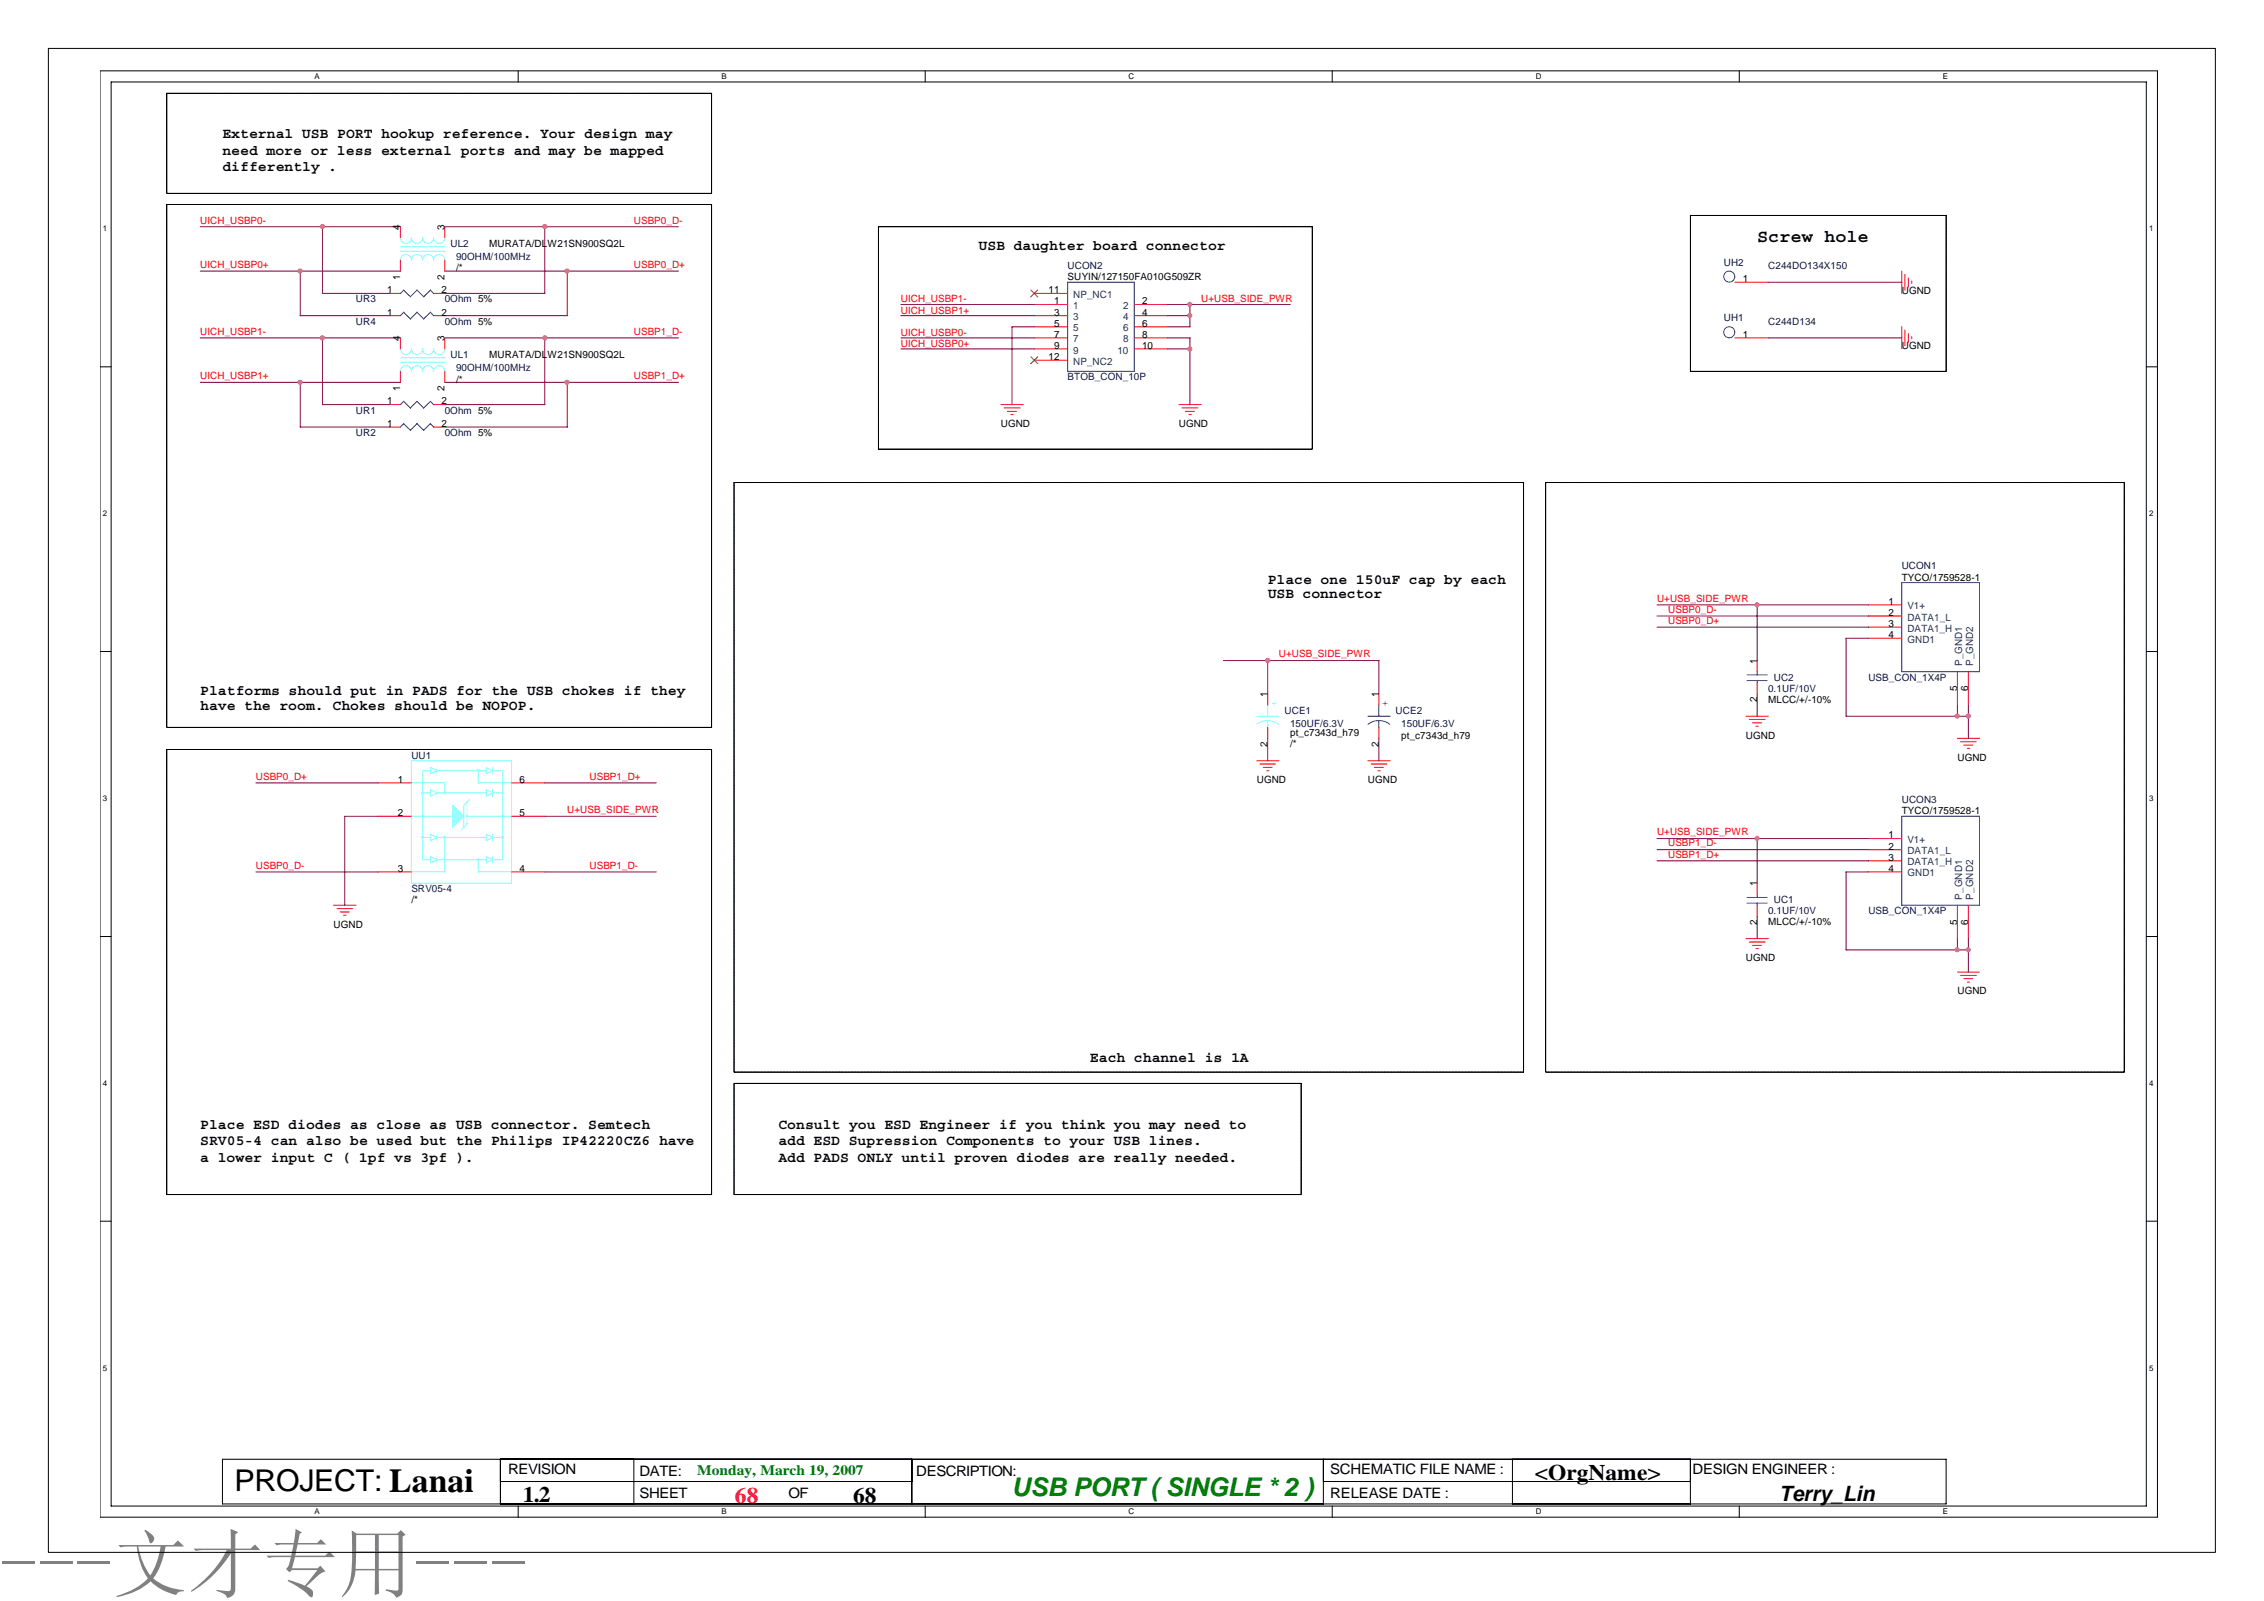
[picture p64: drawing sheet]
<svg xmlns="http://www.w3.org/2000/svg" width="297mm" height="210mm" viewBox="0 0 297 210" stroke-linecap="round" stroke-linejoin="round" font-family="sans-serif">
<defs><g id="words">
<text font-size="9.9" fill="#808080" x="0" y="208.6">---文才专用---</text>
<text font-size="3.9" x="30.8" y="195.5">PROJECT: Lanai</text>
<text font-size="3.4" fill="#008000" x="132.8" y="196.2">USB PORT ( SINGLE * 2 )</text>
<g font-size="2.9">
<text x="68.6" y="197">1.2</text>
<text x="111.9" y="197.1">68</text>
<text x="201.4" y="194.1">&lt;OrgName&gt;</text>
</g>
<text font-size="2.9" fill="#f00" x="96.4" y="197.1">68</text>
<text font-size="2.8" x="233.4" y="196.9">Terry_Lin</text>
<text font-size="2.3" x="230.5" y="31.7">Screw hole</text>
<g font-size="1.9">
<text x="29.2" y="18.2">External USB PORT hookup reference. Your design may</text>
<text x="29.2" y="20.3">need more or less external ports and may be mapped</text>
<text x="29.2" y="22.5">differently .</text>
<text x="128.4" y="32.8">USB daughter board connector</text>
<text x="166.3" y="76.5">Place one 150uF cap by each</text>
<text x="166.3" y="78.5">USB connector</text>
<text x="26.3" y="91.1">Platforms should put in PADS for the USB chokes if they</text>
<text x="26.3" y="93.1">have the room. Chokes should be NOPOP.</text>
<text x="143" y="139.3">Each channel is 1A</text>
<text x="26.3" y="148">Place ESD diodes as close as USB connector. Semtech</text>
<text x="102.1" y="148">Consult you ESD Engineer if you think you may need to</text>
<text x="26.3" y="150.2">SRV05-4 can also be used but the Philips IP42220CZ6 have</text>
<text x="26.3" y="152.3">a lower input C ( 1pf vs 3pf ).</text>
<text x="102.1" y="150.2">add ESD Supression Components to your USB lines.</text>
<text x="102.1" y="152.3">Add PADS ONLY until proven diodes are really needed.</text>
<text x="66.7" y="193.4">REVISION</text>
<text x="83.9" y="196.4">SHEET</text>
<text x="83.9" y="193.5">DATE:</text>
<text x="103.4" y="196.4">OF</text>
<text x="120.2" y="193.5">DESCRIPTION:</text>
<text x="174.5" y="193.4">SCHEMATIC FILE NAME :</text>
<text x="174.5" y="196.4">RELEASE DATE :</text>
<text x="222.1" y="193.4">DESIGN ENGINEER :</text>
</g>
<text font-size="1.9" fill="#008000" x="91.5" y="193.4">Monday, March 19, 2007</text>
<g font-size="1.3" fill="#f00">
<text x="26.3" y="29.3">UICH_USBP0-</text>
<text x="83.2" y="29.3">USBP0_D-</text>
<text x="26.3" y="35.1">UICH_USBP0+</text>
<text x="83.2" y="35.1">USBP0_D+</text>
<text x="118.2" y="39.6">UICH_USBP1-</text>
<text x="118.2" y="41.1">UICH_USBP1+</text>
<text x="157.6" y="39.6">U+USB_SIDE_PWR</text>
<text x="26.3" y="43.9">UICH_USBP1-</text>
<text x="83.2" y="43.9">USBP1_D-</text>
<text x="118.2" y="45.5">UICH_USBP0+</text>
<text x="118.2" y="44">UICH_USBP0-</text>
<text x="26.3" y="49.7">UICH_USBP1+</text>
<text x="83.2" y="49.7">USBP1_D+</text>
<text x="217.4" y="78.9">U+USB_SIDE_PWR</text>
<text x="218.9" y="81.8">USBP0_D+</text>
<text x="218.9" y="80.4">USBP0_D-</text>
<text x="167.8" y="86.2">U+USB_SIDE_PWR</text>
<text x="33.6" y="102.3">USBP0_D+</text>
<text x="74.4" y="106.6">U+USB_SIDE_PWR</text>
<text x="77.3" y="102.3">USBP1_D+</text>
<text x="33.6" y="113.9">USBP0_D-</text>
<text x="77.3" y="113.9">USBP1_D-</text>
<text x="217.4" y="109.6">U+USB_SIDE_PWR</text>
<text x="218.9" y="111">USBP1_D-</text>
<text x="218.9" y="112.5">USBP1_D+</text>
</g>
<g font-size="1.3">
<text x="52.5" y="30.2" transform="rotate(-90 52.5 30.2)">4</text>
<text x="58.3" y="30.2" transform="rotate(-90 58.3 30.2)">3</text>
<text x="59.8" y="35.6">/*</text>
<text x="64.2" y="32.4">MURATA/DLW21SN900SQ2L</text>
<text x="50.8" y="38.5">1</text>
<text x="50.8" y="41.4">1</text>
<text x="52.5" y="36.7" transform="rotate(-90 52.5 36.7)">1</text>
<text x="57.9" y="38.5">2</text>
<text x="57.9" y="41.4">2</text>
<text x="58.3" y="36.7" transform="rotate(-90 58.3 36.7)">2</text>
<text x="137.6" y="38.5">11</text>
<text x="138.3" y="39.9">1</text>
<text x="138.3" y="41.4">3</text>
<text x="140.1" y="36.7">SUYIN/127150FA010G509ZR</text>
<text x="149.8" y="39.9">2</text>
<text x="149.8" y="41.4">4</text>
<text x="228.6" y="37">1</text>
<text x="249.5" y="38.5">UGND</text>
<text x="52.5" y="44.7" transform="rotate(-90 52.5 44.7)">4</text>
<text x="58.3" y="44.7" transform="rotate(-90 58.3 44.7)">3</text>
<text x="64.2" y="47">MURATA/DLW21SN900SQ2L</text>
<text x="137.6" y="47.2">12</text>
<text x="138.3" y="42.8">5</text>
<text x="138.3" y="44.3">7</text>
<text x="138.3" y="45.8">9</text>
<text x="149.8" y="42.8">6</text>
<text x="149.8" y="44.3">8</text>
<text x="149.8" y="45.8">10</text>
<text x="228.6" y="44.3">1</text>
<text x="249.5" y="45.8">UGND</text>
<text x="50.8" y="53">1</text>
<text x="52.5" y="51.2" transform="rotate(-90 52.5 51.2)">1</text>
<text x="57.9" y="53">2</text>
<text x="58.3" y="51.2" transform="rotate(-90 58.3 51.2)">2</text>
<text x="59.8" y="50.2">/*</text>
<text x="50.8" y="56">1</text>
<text x="57.9" y="56">2</text>
<text x="131.3" y="56">UGND</text>
<text x="154.7" y="56">UGND</text>
<text x="249.5" y="76.1">TYCO/1759528-1</text>
<text x="247.8" y="79.3">1</text>
<text x="247.8" y="80.8">2</text>
<text x="247.8" y="82.2">3</text>
<text x="247.8" y="83.7">4</text>
<text x="230.5" y="87.1" transform="rotate(-90 230.5 87.1)">1</text>
<text x="166.3" y="91.5" transform="rotate(-90 166.3 91.5)">1</text>
<text x="180.9" y="91.5" transform="rotate(-90 180.9 91.5)">1</text>
<text x="230.5" y="92.1" transform="rotate(-90 230.5 92.1)">2</text>
<text x="232" y="92.2">MLCC/+/-10%</text>
<text x="256.8" y="90.6" transform="rotate(-90 256.8 90.6)">5</text>
<text x="258.2" y="90.6" transform="rotate(-90 258.2 90.6)">6</text>
<text x="166.3" y="97.9" transform="rotate(-90 166.3 97.9)">2</text>
<text x="169.3" y="98">/*</text>
<text x="169.3" y="96.6">pt_c7343d_h79</text>
<text x="180.9" y="97.9" transform="rotate(-90 180.9 97.9)">2</text>
<text x="183.9" y="96.9">pt_c7343d_h79</text>
<text x="229.1" y="96.9">UGND</text>
<text x="256.8" y="99.8">UGND</text>
<text x="52.2" y="102.7">1</text>
<text x="52.2" y="107.1">2</text>
<text x="68.2" y="107.1">5</text>
<text x="68.2" y="102.7">6</text>
<text x="164.9" y="102.7">UGND</text>
<text x="179.5" y="102.7">UGND</text>
<text x="249.5" y="106.8">TYCO/1759528-1</text>
<text x="247.8" y="110">1</text>
<text x="247.8" y="111.4">2</text>
<text x="247.8" y="112.9">3</text>
<text x="52.2" y="114.3">3</text>
<text x="54" y="118.4">/*</text>
<text x="68.2" y="114.3">4</text>
<text x="230.5" y="116.3" transform="rotate(-90 230.5 116.3)">1</text>
<text x="247.8" y="114.3">4</text>
<text x="43.8" y="121.7">UGND</text>
<text x="230.5" y="121.3" transform="rotate(-90 230.5 121.3)">2</text>
<text x="232" y="121.4">MLCC/+/-10%</text>
<text x="256.8" y="121.3" transform="rotate(-90 256.8 121.3)">5</text>
<text x="258.2" y="121.3" transform="rotate(-90 258.2 121.3)">6</text>
<text x="229.1" y="126">UGND</text>
<text x="256.8" y="130.4">UGND</text>
</g>
<g font-size="1.3" fill="#000080">
<text x="59.1" y="32.4">UL2</text>
<text x="59.8" y="34.1">90OHM/100MHz</text>
<text x="140.1" y="35.3">UCON2</text>
<text x="226.2" y="34.8">UH2</text>
<text x="232" y="35.3">C244DO134X150</text>
<text x="46.7" y="39.6">UR3</text>
<text x="58.4" y="39.6">0Ohm 5%</text>
<text x="46.7" y="42.6">UR4</text>
<text x="58.4" y="42.6">0Ohm 5%</text>
<text x="59.1" y="47">UL1</text>
<text x="226.2" y="42.1">UH1</text>
<text x="232" y="42.6">C244D134</text>
<text x="59.8" y="48.7">90OHM/100MHz</text>
<text x="140.1" y="49.9">BTOB_CON_10P</text>
<text x="46.7" y="57.2">UR2</text>
<text x="46.7" y="54.3">UR1</text>
<text x="58.4" y="57.2">0Ohm 5%</text>
<text x="58.4" y="54.3">0Ohm 5%</text>
<text x="249.5" y="74.7">UCON1</text>
<text x="232.7" y="89.3">UC2</text>
<text x="245.1" y="89.3">USB_CON_1X4P</text>
<text x="168.5" y="93.7">UCE1</text>
<text x="169.3" y="95.4">150UF/6.3V</text>
<text x="183.1" y="93.7">UCE2</text>
<text x="183.9" y="95.4">150UF/6.3V</text>
<text x="232" y="90.7">0.1UF/10V</text>
<text x="54" y="99.5">UU1</text>
<text x="249.5" y="105.3">UCON3</text>
<text x="54" y="117">SRV05-4</text>
<text x="232" y="119.9">0.1UF/10V</text>
<text x="232.7" y="118.4">UC1</text>
<text x="245.1" y="119.9">USB_CON_1X4P</text>
</g>
<g font-size="1.3" fill="#004080">
<text x="140.8" y="40.5">1</text>
<text x="140.8" y="39.1">NP_NC1</text>
<text x="147.4" y="40.5">2</text>
<text x="140.8" y="42">3</text>
<text x="140.8" y="43.5">5</text>
<text x="140.8" y="44.9">7</text>
<text x="140.8" y="46.4">9</text>
<text x="140.8" y="47.8">NP_NC2</text>
<text x="146.6" y="46.4">10</text>
<text x="147.4" y="42">4</text>
<text x="147.4" y="43.5">6</text>
<text x="147.4" y="44.9">8</text>
<text x="250.3" y="79.9">V1+</text>
<text x="250.3" y="81.4">DATA1_L</text>
<text x="250.3" y="82.8">DATA1_H</text>
<text x="250.3" y="84.3">GND1</text>
<text x="257.4" y="87.4" transform="rotate(-90 257.4 87.4)">P_GND1</text>
<text x="258.9" y="87.4" transform="rotate(-90 258.9 87.4)">P_GND2</text>
<text x="250.3" y="110.6">V1+</text>
<text x="250.3" y="112">DATA1_L</text>
<text x="250.3" y="113.5">DATA1_H</text>
<text x="250.3" y="115">GND1</text>
<text x="257.4" y="118" transform="rotate(-90 257.4 118)">P_GND1</text>
<text x="258.9" y="118" transform="rotate(-90 258.9 118)">P_GND2</text>
</g>
<text font-size="1.3" fill="#80ffff" x="166.8" y="92.6">+</text>
<text font-size="1.3" fill="#00f" x="181.4" y="92.6">+</text>
<g font-size="1">
<text x="41.3" y="10.4">A</text>
<text x="94.7" y="10.4">B</text>
<text x="148.1" y="10.4">C</text>
<text x="201.5" y="10.4">D</text>
<text x="254.9" y="10.4">E</text>
<text x="13.5" y="30.4">1</text>
<text x="282" y="30.4">1</text>
<text x="13.5" y="67.7">2</text>
<text x="282" y="67.7">2</text>
<text x="13.5" y="105.1">3</text>
<text x="282" y="105.1">3</text>
<text x="13.5" y="142.4">4</text>
<text x="282" y="142.4">4</text>
<text x="13.5" y="179.8">5</text>
<text x="282" y="179.8">5</text>
<text x="41.3" y="198.6">A</text>
<text x="94.7" y="198.6">B</text>
<text x="148.1" y="198.6">C</text>
<text x="201.5" y="198.6">D</text>
<text x="254.9" y="198.6">E</text>
</g>
</g></defs>
<g fill="none" stroke="#000" stroke-width=".13">
<path d="M6.3 6.3h284.4v197.3h-284.4zM13.1 9.3h270v189.7h-270zM14.6 10.8h267v186.7h-267zM21.9 12.2h71.5v13.2h-71.5zM68 9.3v1.5M121.4 9.3v1.5M174.8 9.3v1.5M228.2 9.3v1.5M21.9 26.8h71.5v68.6h-71.5zM115.2 29.7h57v29.2h-57zM221.8 28.3h33.5v20.4h-33.5zM13.1 48.1h1.5"/>
<path d="M281.6 48.1h1.5M96.3 63.3h103.6v77.3h-103.6zM202.8 63.3h75.9v77.3h-75.9zM13.1 85.4h1.5M21.9 98.3h71.5v58.4h-71.5zM281.6 85.4h1.5M13.1 122.8h1.5M281.6 122.8h1.5M96.3 142.1h74.4v14.6h-74.4zM13.1 160.2h1.5M281.6 160.2h1.5M29.2 191.4h226.1v5.9h-226.1z"/>
<path d="M65.7 191.4v5.9M65.7 194.3h53.9M68 197.5v1.5M83.2 191.4v5.9M119.6 191.4v5.9M121.4 197.5v1.5M173.6 194.3h48.2M173.6 191.4v5.9M174.8 197.5v1.5M198.4 191.4v5.9M221.8 191.4v5.9M228.2 197.5v1.5"/>
</g>
<g fill="none" stroke="#f00" stroke-width=".13">
<path d="M51.1 38.5h1.4M52.5 29.7v1.5M52.5 34.1v1.5M56.9 38.5h1.5M58.4 29.7v1.5M58.4 34.1v1.5M135.7 39.9h4.4M135.7 38.5h4.4M148.8 39.9h4.4M227.6 37h4.4M249.5 35.5v3M249.9 36v2.1"/>
<path d="M250.4 36.4v1.2M250.8 36.9v.3M51.1 53.1h1.4M51.1 41.4h1.4M51.1 56h1.4M52.5 44.3v1.5M52.5 48.7v1.4M56.9 53.1h1.5M56.9 41.4h1.5M56.9 56h1.5M58.4 44.3v1.5M58.4 48.7v1.4"/>
<path d="M131.3 53.1h3M131.8 53.5h2M132.2 54h1.2M132.6 54.4h.3M135.7 41.4h4.4M135.7 44.3h4.4M135.7 42.9h4.4M135.7 45.8h4.4M135.7 47.2h4.4M148.8 41.4h4.4M148.8 44.3h4.4M148.8 42.9h4.4"/>
<path d="M148.8 45.8h4.4M154.7 53.1h2.9M155.1 53.5h2.1M155.5 54h1.2M156 54.4h.3M227.6 44.3h4.4M249.5 42.8v3M249.9 43.3v2M250.4 43.8v1.1M250.8 44.2v.2M245.1 79.3h4.4M164.9 99.8h2.9"/>
<path d="M166.3 91v1.5M166.3 95.4v1.4M179.5 99.8h2.9M180.9 91v1.5M180.9 95.4v1.4M229.1 93.9h2.9M229.5 94.4h2.1M229.9 94.8h1.2M230.4 95.2h.3M230.5 86.6v1.5M230.5 89.6v1.4M245.1 80.8h4.4"/>
<path d="M245.1 82.3h4.4M245.1 83.7h4.4M256.8 96.8h2.9M256.8 88.1v4.4M257.2 97.3h2.1M257.7 97.7h1.1M258.1 98.1h.3M258.3 88.1v4.4M43.8 118.7h2.9M44.2 119.2h2.1M44.6 119.6h1.2M49.6 114.4h4.4"/>
<path d="M49.6 102.7h4.4M49.6 107.1h4.4M67.1 114.4h4.4M67.1 102.7h4.4M67.1 107.1h4.4M165.3 100.2h2.1M165.7 100.6h1.2M166.2 101.1h.3M179.9 100.2h2.1M180.3 100.6h1.2M180.8 101.1h.3M230.5 115.8v1.5"/>
<path d="M230.5 118.7v1.5M245.1 110h4.4M245.1 111.4h4.4M245.1 112.9h4.4M245.1 114.4h4.4M256.8 118.7v4.4M258.3 118.7v4.4M45.1 120h.3M229.1 123.1h2.9M229.5 123.5h2.1M229.9 124h1.2M230.4 124.4h.3"/>
<path d="M256.8 127.5h2.9M257.2 127.9h2.1M257.7 128.4h1.1M258.1 128.8h.3"/>
</g>
<g fill="none" stroke="#00f" stroke-width=".13">
<path d="M53 38l-.5 .5M54.7 38.1l.9 .8 .9-.8 .4 .4M54.7 38l-.8 .9-.9-.8M140.1 37h8.7v11.7h-8.7zM53 41l.9 .8M53 52.6l.9 .9M53 55.6l.9 .9M53 40.9l-.5 .5M53 52.6l-.5 .5M53 55.5l-.5 .5M54.7 41l.9 .8M54.7 52.6l.9 .9"/>
<path d="M54.7 55.6l.9 .9M54.7 40.9l-.9 .9M54.7 52.6l-.9 .9M54.7 55.5l-.9 .9M56.5 41l.4 .4M56.5 52.6l.4 .5M56.5 55.6l.4 .4M56.5 40.9l-.9 .9M56.5 52.6l-.9 .9M56.5 55.5l-.9 .9M249.5 76.4h10.2v11.7h-10.2zM179.5 93.9h2.9"/>
<path d="M180.9 94.5a2.18 2.18 0 0 1 1.4 .5M180.9 94.5a2.16 2.16 0 0 0-1.4 .5M180.9 92.5v1.4M180.9 94.5v.9M229.2 88.5h2.7M229.2 89.3h2.7M230.5 88.1v.4M230.5 89.3v.3M229.2 117.7h2.7M229.2 118.4h2.7M230.5 117.3v.4M230.5 118.4v.3"/>
<path d="M249.5 107.1h10.2v11.6h-10.2z"/>
<circle cx="226.9" cy="36.3" r=".73"/>
<circle cx="226.9" cy="43.6" r=".73"/>
</g>
<g fill="none" stroke="#80ffff" stroke-width=".13">
<path d="M52.5 32.4h5.9M52.5 34.1a.72 .72 0 0 1 .8-.7 .72 .72 0 0 1 .7 .7 .74 .74 0 0 1 .7-.7 .74 .74 0 0 1 .8 .7 .72 .72 0 0 1 .7-.7 .72 .72 0 0 1 .7 .7 .73 .73 0 0 1 .7-.7 .73 .73 0 0 1 .8 .7M52.5 31.2a.72 .72 0 0 0 .8 .7 .72 .72 0 0 0 .7-.7 .74 .74 0 0 0 .7 .7 .74 .74 0 0 0 .8-.7 .72 .72 0 0 0 .7 .7 .72 .72 0 0 0 .7-.7 .73 .73 0 0 0 .7 .7 .73 .73 0 0 0 .8-.7M52.5 32.9h5.9M52.5 46.9h5.9M52.5 48.7a.72 .72 0 0 1 .8-.7 .72 .72 0 0 1 .7 .7 .74 .74 0 0 1 .7-.7 .74 .74 0 0 1 .8 .7 .72 .72 0 0 1 .7-.7 .72 .72 0 0 1 .7 .7 .73 .73 0 0 1 .7-.7 .73 .73 0 0 1 .8 .7M52.5 45.8a.72 .72 0 0 0 .8 .7 .72 .72 0 0 0 .7-.7 .74 .74 0 0 0 .7 .7 .74 .74 0 0 0 .8-.7 .72 .72 0 0 0 .7 .7 .72 .72 0 0 0 .7-.7 .73 .73 0 0 0 .7 .7 .73 .73 0 0 0 .8-.7M52.5 47.5h5.9M54 99.8h13.1v16h-13.1zM164.9 93.9h2.9M164.9 95a2.12 2.12 0 0 1 1.4-.5 2.22 2.22 0 0 1 1.4 .5M166.3 92.5v1.4"/>
<path d="M166.3 94.5v.9M54 107.1h5.4M54 102.7h4.4M54 114.4h4.4M55.4 104h1.1M55.4 109.8h1.1M56.5 100.6l.8 .5-.8 .4zM56.5 103.6l.8 .4-.8 .4zM56.5 109.4l.8 .4-.8 .5zM56.5 112.3l.8 .5-.8 .4zM56.5 101.1h-1v11.7h1M57.3 100.6v.9"/>
<path d="M57.3 103.6v.9M57.3 109.4v.9M57.3 112.3v.9M57.3 101.1h6.5M57.3 104h6.5M57.3 112.8h6.5M57.3 109.8h6.5M58.4 102.7v1.3M58.4 109.8v4.6M60.9 105.6v2.9M61.3 107.1h5.8M61.3 105.1v3"/>
<path d="M61.3 108.1l-.8 .7M61.6 104.9l-.7 .7M62.7 114.4h4.4M62.7 101.1v1.6M62.7 112.7v1.7M62.7 102.7h4.4M63.8 100.6l.8 .5-.8 .4zM63.8 103.6l.8 .4-.8 .4zM63.8 109.4l.8 .4-.8 .5zM63.8 112.3l.8 .5-.8 .4zM64.6 100.6v.9M64.6 103.6v.9"/>
<path d="M64.6 109.4v.9M64.6 112.3v.9M64.6 101.1h1.4v11.7h-1.4M64.6 104h1.4M64.6 109.8h1.4"/>
</g>
<g fill="#80ffff" stroke="#80ffff" stroke-width=".13">
<path d="M59.4 105.6l1.5 1.5-1.5 1.4z"/>
<path d="M62.6 101h.2v.2h-.2z" fill-rule="evenodd"/>
<path d="M55.3 103.9h.2v.2h-.2z" fill-rule="evenodd"/>
<path d="M58.2 103.9h.2l.1 .1-.2 .1-.1-.1z" fill-rule="evenodd"/>
<path d="M65.8 103.9h.2v.2h-.2z" fill-rule="evenodd"/>
<path d="M65.8 107h.2v.1h-.2z" fill-rule="evenodd"/>
<path d="M65.8 109.7h.2v.2h-.2z" fill-rule="evenodd"/>
<path d="M62.6 112.6h.2v.2h-.2z" fill-rule="evenodd"/>
<path d="M58.2 109.7h.2v.2h-.2z" fill-rule="evenodd"/>
<path d="M55.3 107h.2v.1h-.2z" fill-rule="evenodd"/>
<path d="M55.3 109.7h.2v.2h-.2z" fill-rule="evenodd"/>
</g>
<path d="M135.3 38l.9 .9M136.1 38l-.9 .9M135.3 46.8l.9 .9M136.1 46.8l-.9 .9" fill="none" stroke="#804000" stroke-width=".13"/>
<g fill="none" stroke="#800040" stroke-width=".13">
<path d="M26.3 29.7h26.3M26.3 35.6h26.3M39.4 35.6v5.8M42.3 29.7v8.8M42.3 38.5h8.8M58.4 29.7h30.6M58.4 35.6h30.6M58.4 38.5h13.1M71.5 29.7v8.8M74.4 35.6v5.8M118.2 39.9h17.5M153.2 39.9h16.1"/>
<path d="M156.1 39.9v3h-2.9M232 37h17.5M26.3 44.3h26.3M26.3 50.1h26.3M39.4 41.4h11.7M39.4 50.1v5.9h11.7M42.3 44.3v8.8h8.8M58.4 44.3h30.6M58.4 41.4h16M58.4 50.1h30.6M58.4 53.1h13.1M71.5 44.3v8.8"/>
<path d="M74.4 50.1v5.9h-16M118.2 44.3h17.5M118.2 41.4h17.5M118.2 45.8h17.5M135.7 42.9h-2.9v10.2M153.2 44.3h2.9v8.8M153.2 41.4h2.9M153.2 45.8h2.9M232 44.3h17.5M217.4 79.3h27.7M230.5 79.3v7.4M160.5 86.6h20.4"/>
<path d="M166.3 86.6v4.4M166.3 96.8v3M180.9 86.6v4.4M180.9 96.8v3M217.4 82.3h27.7M217.4 80.8h27.7M230.5 91v2.9M245.1 83.7h-2.9v10.2h16.1M256.8 92.5v1.4M258.3 92.5v4.4M33.6 114.4h16M33.6 102.7h16"/>
<path d="M49.6 107.1h-4.4v11.6M71.5 114.4h14.6M71.5 107.1h14.6M71.5 102.7h14.6M217.4 111.4h27.7M217.4 110h27.7M217.4 112.9h27.7M230.5 110v5.8M245.1 114.4h-2.9v10.2h16.1M230.5 120.2v2.9M256.8 123.1v1.5M258.3 123.1v4.4"/>
</g>
<g fill="#f0f" stroke="#f0f" stroke-width=".13">
<circle cx="39.4" cy="35.5" r=".29"/>
<circle cx="74.4" cy="50.1" r=".29"/>
<circle cx="74.4" cy="35.5" r=".29"/>
<circle cx="166.3" cy="86.6" r=".29"/>
<circle cx="71.5" cy="44.3" r=".29"/>
<circle cx="230.5" cy="110" r=".28"/>
<circle cx="39.4" cy="50.1" r=".28"/>
<circle cx="71.5" cy="29.7" r=".29"/>
<circle cx="230.5" cy="79.3" r=".28"/>
<circle cx="156.1" cy="41.4" r=".28"/>
<circle cx="42.3" cy="44.3" r=".29"/>
<circle cx="42.3" cy="29.7" r=".28"/>
<circle cx="156.1" cy="39.9" r=".28"/>
<circle cx="258.2" cy="124.6" r=".28"/>
<circle cx="258.2" cy="93.9" r=".28"/>
<circle cx="156.1" cy="45.8" r=".28"/>
<circle cx="256.8" cy="93.9" r=".28"/>
<circle cx="256.8" cy="124.6" r=".28"/>
</g>
<use href="#words"/>
</svg>
